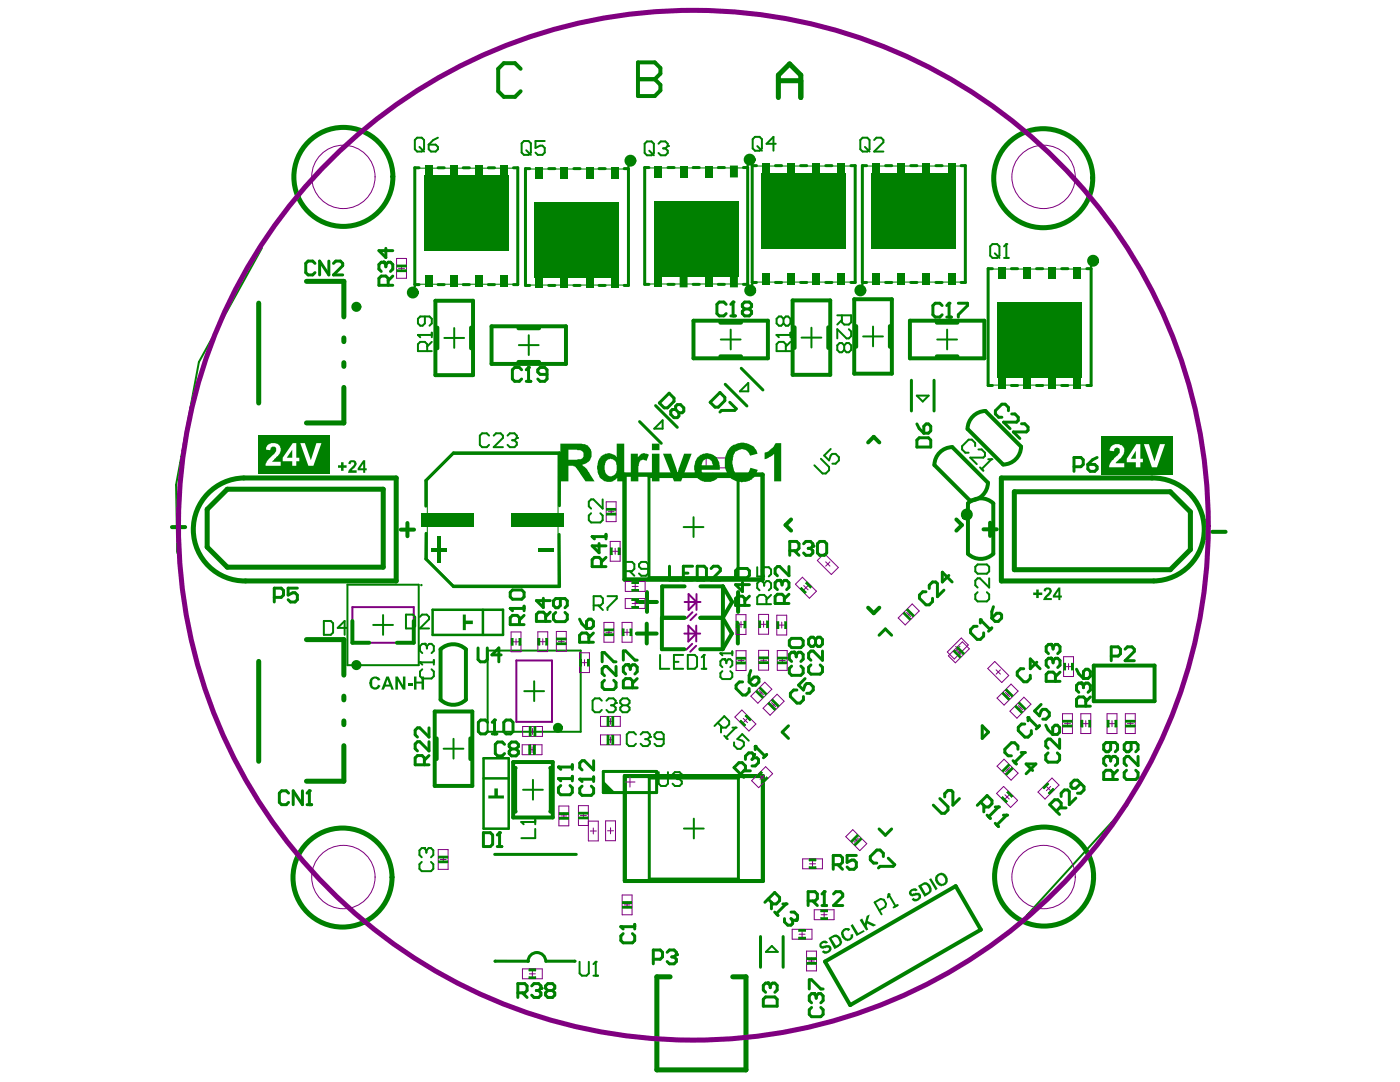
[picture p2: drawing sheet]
<svg xmlns="http://www.w3.org/2000/svg" width="279mm" height="216mm" viewBox="0 0 279 216" stroke-linecap="round" stroke-linejoin="round" font-family="sans-serif">
<g fill="#008000">
<path d="M174.1 32.5h1.5v2.3h-1.5z"/>
<path d="M179.1 32.5h1.6v2.3h-1.6z"/>
<path d="M184.1 32.5h1.6v2.3h-1.6z"/>
<path d="M189.1 32.5h1.6v2.3h-1.6z"/>
<path d="M189.1 54.4h1.6v2.4h-1.6z"/>
<path d="M184.1 54.4h1.6v2.4h-1.6z"/>
<path d="M179.1 54.4h1.6v2.4h-1.6z"/>
<path d="M174.1 54.4h1.5v2.4h-1.5z"/>
<path d="M174 34.5h16.8v15.1h-16.8z"/>
<path d="M199.1 60.3h16.8v15.1h-16.8z"/>
<path d="M214.2 53.2h1.6v2.4h-1.6z"/>
<path d="M209.2 53.2h1.6v2.4h-1.6z"/>
<path d="M204.2 53.2h1.6v2.4h-1.6z"/>
<path d="M199.2 53.2h1.5v2.4h-1.5z"/>
<path d="M199.2 75.1h1.5v2.4h-1.5z"/>
<path d="M204.2 75.1h1.6v2.4h-1.6z"/>
<path d="M209.2 75.1h1.6v2.4h-1.6z"/>
<path d="M214.2 75.1h1.6v2.4h-1.6z"/>
<path d="M84.1 102.3h10.5v2.8h-10.5z"/>
<path d="M102.1 102.3h10.5v2.8h-10.5z"/>
<path d="M84.7 32.9h1.6v2.4h-1.6z"/>
<path d="M89.8 32.9h1.5v2.4h-1.5z"/>
<path d="M94.8 32.9h1.6v2.4h-1.6z"/>
<path d="M99.8 32.9h1.6v2.4h-1.6z"/>
<path d="M99.8 54.8h1.6v2.4h-1.6z"/>
<path d="M94.8 54.8h1.6v2.4h-1.6z"/>
<path d="M89.8 54.8h1.5v2.4h-1.5z"/>
<path d="M84.7 54.8h1.6v2.4h-1.6z"/>
<path d="M84.7 35h16.8v15.1h-16.8z"/>
<path d="M106.7 40.4h16.8v15.1h-16.8z"/>
<path d="M121.9 33.2h1.6v2.4h-1.6z"/>
<path d="M116.9 33.2h1.5v2.4h-1.5z"/>
<path d="M111.8 33.2h1.6v2.4h-1.6z"/>
<path d="M106.8 33.2h1.6v2.4h-1.6z"/>
<path d="M106.8 55.2h1.6v2.4h-1.6z"/>
<path d="M111.8 55.2h1.6v2.4h-1.6z"/>
<path d="M116.9 55.2h1.5v2.4h-1.5z"/>
<path d="M121.9 55.2h1.6v2.4h-1.6z"/>
<path d="M152 34.5h16.8v15.1h-16.8z"/>
<path d="M152.1 54.4h1.6v2.4h-1.6z"/>
<path d="M157.1 54.4h1.6v2.4h-1.6z"/>
<path d="M162.1 54.4h1.6v2.4h-1.6z"/>
<path d="M167.1 54.4h1.6v2.4h-1.6z"/>
<path d="M167.1 32.5h1.6v2.3h-1.6z"/>
<path d="M162.1 32.5h1.6v2.3h-1.6z"/>
<path d="M157.1 32.5h1.6v2.3h-1.6z"/>
<path d="M152.1 32.5h1.6v2.3h-1.6z"/>
<path d="M130.5 40.2h16.8v15.1h-16.8z"/>
<path d="M145.7 33h1.6v2.4h-1.6z"/>
<path d="M140.7 33h1.5v2.4h-1.5z"/>
<path d="M135.6 33h1.6v2.4h-1.6z"/>
<path d="M130.6 33h1.6v2.4h-1.6z"/>
<path d="M130.6 55h1.6v2.3h-1.6z"/>
<path d="M135.6 55h1.6v2.3h-1.6z"/>
<path d="M140.7 55h1.5v2.3h-1.5z"/>
<path d="M145.7 55h1.6v2.3h-1.6z"/>
<circle cx="172.1" cy="56.8" r=".25"/>
<circle cx="217.8" cy="53.2" r=".25"/>
<circle cx="84.1" cy="116.7" r=".24"/>
<circle cx="82.8" cy="57.2" r=".25"/>
<circle cx="125.4" cy="33.3" r=".25"/>
<circle cx="150.1" cy="56.8" r=".25"/>
<circle cx="149.2" cy="33" r=".25"/>
</g>
<g fill="none" stroke="#008000" stroke-width=".4">
<path d="M88.7 67.4h3.9M90.6 65.5v3.9M103.5 68.9h4M105.5 66.9v3.9M143.9 67.7h3.9M145.8 65.8v3.9M160 67.4h3.9M161.9 65.4v3.9M172.3 67.1h3.9M174.2 65.2v3.9M187 67.7h4M189 65.8v3.9"/>
<path d="M69.3 116.7h14.3v16h-14.3zM136.4 105.2h4M138.4 103.2v3.9M74.5 124.7h3.9M76.5 122.7v4M97.3 129.8h18.6v16.2h-18.6zM104.6 137.9h4M106.6 135.9v4M88.5 149.4h4M90.5 147.4v4M104.4 157.6h3.9M106.4 155.6v4"/>
<path d="M136.5 165.3h3.9M138.5 163.4v3.9"/>
</g>
<path d="M129.5 95.1h17.8v20.1h-17.8zM129.6 155.3h17.8v20.1h-17.8z" fill="none" stroke="#008000" stroke-width=".59"/>
<path d="M158.2 59.9h7.5v14.9h-7.5zM170.5 59.7h7.5v14.9h-7.5zM86.9 60h7.5v14.9h-7.5zM98.1 65.1h14.9v7.5h-14.9zM138.4 64h14.9v7.5h-14.9zM181.6 64h14.8v7.5h-14.8zM124.6 94.7h27.6v20.9h-27.6zM86.8 142h7.5v14.8h-7.5zM102.4 152.1h7.9v11h-7.9zM124.7 154.9h27.5v20.9h-27.5z" fill="none" stroke="#008000" stroke-width=".79"/>
<path d="M82.8 33.6h20.5v23.1h-20.5zM104.9 33.7h20.5v23.2h-20.5zM128.7 33.5h20.5v23.2h-20.5zM150.1 33.1h20.6v23.2h-20.6zM172.1 33.1h20.6v23.2h-20.6zM197.2 53.7h20.6v23.1h-20.6zM85.3 95.9l5.2-5.2h20.9v26h-20.9l-5.2-5.2z" fill="none" stroke="#008000" stroke-width=".2"/>
<path d="M129.1 118.1v4M147.3 118.1v4M127.1 126.4h3.9M127.1 120.1h4M129.1 124.4v4M147.3 124.4v4" fill="none" stroke="#008000" stroke-width=".8"/>
<path d="M137.4 118.5l1.6 1.6-1.6 1.6zM139 118.5v3.2M70.3 121.1h12.3v7.2h-12.3zM103 131.8h7.2v12.2h-7.2zM136.6 126.4h3.1M136.6 120.1h3.2M137.4 124.8l1.6 1.6-1.6 1.6zM138.1 128.5l-1.1 1.2M138.2 122.2l-1.2 1.2M138.9 128.9l-1.2 1.1M139 124.8v3.2M139 122.6l-1.2 1.1" fill="none" stroke="#800080" stroke-width=".4"/>
<g fill="none" stroke="#800080" stroke-width=".2">
<path d="M79.1 51.6h2v3.9h-2zM79.5 53.5h1.2M80.1 52.9v1.3M140.9 91.4h4v2h-4zM142.3 92.4h1.2M142.9 91.8v1.2M121 100.1h2v4h-2zM121.4 102.1h1.2M121.8 108h2v4h-2zM122 101.5v1.2M122.2 110h1.2M122.8 109.4v1.2"/>
<path d="M124.8 119.4h3.9v2h-3.9zM124.8 116h3.9v2h-3.9zM126.2 117h1.2M126.8 119.8v1.2M126.8 116.4v1.2M158.7 116.6l1.4-1.4 2.8 2.8-1.4 1.4zM160.4 116.8l.9 .9M161.3 116.8l-.9 .9M163.1 111.8l1.4-1.4 2.8 2.8-1.4 1.4zM164.8 112.1l.8 .9M165.6 112.1l-.8 .9M102 126.1h2v3.9h-2z"/>
<path d="M102.4 128.1h1.2M103 127.5v1.2M107.3 126.1h2v3.9h-2zM107.7 128h1.2M108.3 127.4v1.2M111 126h2v4h-2zM111.4 128h1.2M112 127.4v1.2M115.7 130.3h1.9v3.9h-1.9zM116 132.2h1.2M116.6 131.6v1.2M120.5 124.2h2v3.9h-2z"/>
<path d="M120.9 126.2h1.2M121.5 125.6v1.2M124.1 124.2h2v3.9h-2zM124.5 126.2h1.2M125.1 125.6v1.2M126.2 120.4h1.2M146.9 122.6h2v4h-2zM146.9 129.8h2v4h-2zM147.3 124.6h1.2M147.3 131.8h1.2M147.9 124v1.2M147.9 131.2v1.2"/>
<path d="M149.8 138.9l2.8-2.8 1.4 1.4-2.8 2.8zM151.4 129.8h2v3.9h-2zM151.4 122.6h2v4h-2zM151.5 137.8l.9 .8M151.8 131.7h1.2M151.8 124.6h1.2M152.4 137.8l-.9 .8M152.4 124v1.2M152.4 131.1v1.2M155 122.8h2v3.9h-2zM155.1 129.8h2v4h-2zM155.4 124.7h1.2"/>
<path d="M155.5 131.8h1.2M156 124.1v1.2M156.1 131.2v1.2M179.3 123.3l2.8-2.8 1.4 1.4-2.8 2.8zM180.9 122.2l.9 .8M181.8 122.2l-.9 .8M189.3 130.9l2.8-2.8 1.4 1.4-2.8 2.8zM190.7 129l.9 .8M190.9 129.7l.9 .9M191.6 129l-.9 .8M191.8 129.7l-.9 .9M191.8 127.3l1.4 1.4-2.7 2.8-1.4-1.4z"/>
<path d="M197.1 133.4l1.4-1.4 2.8 2.8-1.4 1.4zM198.8 133.7l.9 .8M199 139.3l2.8-2.8 1.4 1.4-2.8 2.8zM199.7 133.7l-.9 .8M200.7 138.2l.8 .8M201.5 138.2l-.8 .8M204.3 139.1l1.4 1.4-2.7 2.8-1.4-1.4zM212.3 131h1.9v4h-1.9zM212.7 133h1.2M213.3 132.4v1.2M104.2 148.6h4v2h-4zM104.3 145h4v1.9h-4z"/>
<path d="M105.6 149.6h1.2M105.7 146h1.2M106.2 149v1.2M106.3 145.4v1.2M119.8 146.6h4v2h-4zM119.8 143h4v1.9h-4zM121.2 147.6h1.2M121.2 143.9h1.2M121.8 143.3v1.2M121.8 147v1.2M124.7 156h2M125.7 155v2"/>
<path d="M146.7 143.1l1.4-1.4 2.8 2.8-1.4 1.4zM148.3 143.3l.9 .9M149.2 143.3l-.9 .9M150 155.8l2.8-2.8 1.4 1.4-2.8 2.8zM151.7 154.7l.8 .8M152.3 141.3l2.8-2.8 1.4 1.4-2.8 2.8zM152.5 154.7l-.8 .8M154 140.2l.8 .8M154.8 140.2l-.8 .8M198.9 158.3l1.4-1.4 2.8 2.8-1.4 1.4zM199 152.9l1.4-1.4 2.8 2.8-1.4 1.4zM200.6 158.6l.8 .8"/>
<path d="M200.7 153.2l.8 .8M201.4 158.6l-.8 .8M201.5 153.2l-.8 .8M203.2 140.8l.9 .8M204.1 140.8l-.9 .8M207.2 158l2.8-2.7 1.3 1.4-2.7 2.7zM208.8 156.9l.9 .9M209.7 156.9l-.9 .9M212 142.4h2v4h-2zM212.4 144.4h1.2M213 143.8v1.2M215.7 142.4h2v4h-2z"/>
<path d="M216.1 144.4h1.2M216.7 143.8v1.2M220.9 142.4h2v4h-2zM221.3 144.4h1.2M221.9 143.8v1.2M224.6 142.4h2v4h-2zM225 144.4h1.2M225.6 143.8v1.2M87.5 169.5h1.9v4h-1.9zM87.8 171.5h1.2M88.4 170.9v1.2M111.5 160.8h2v4h-2z"/>
<path d="M111.9 162.8h1.2M112.5 162.2v1.2M115.8 162.7h1.2M116.4 162.1v1.2M117.4 163.8h2v4h-2v-7h-2v3.9h2M117.8 165.8h1.2M118.4 165.2v1.2M120.9 163.8h1.9v4h-1.9zM121.2 165.8h1.2M121.8 165.2v1.2M124.2 178.6h1.9v3.9h-1.9zM125.2 180v1.2"/>
<path d="M160.2 171.4h3.9v2h-3.9zM161.6 172.4h1.2M162.2 171.8v1.2M168.8 166.9l1.4-1.4 2.8 2.8-1.4 1.4zM170.5 167.2l.8 .9M171.3 167.2l-.8 .9M104.3 193.3h3.9v2h-3.9zM105.6 194.3h1.2M106.2 193.7v1.2M124.6 180.6h1.2M158.1 185.4h3.9v2h-3.9zM159.5 186.4h1.2"/>
<path d="M160.1 185.8v1.2M161 189.8h1.9v3.9h-1.9zM161.4 191.8h1.2M162 191.2v1.2M162.5 181.5h4v2h-4zM163.9 182.5h1.2M164.5 181.9v1.2"/>
</g>
<g fill="#008000">
<path d="M163.8 183.1h1.3v.4h-1.3z"/>
<path d="M163.8 181.6h1.3v.3h-1.3z"/>
<path d="M161 191.1h1.9v.4h-1.9z"/>
<path d="M161 192.1h1.9v.3h-1.9z"/>
<path d="M159.4 187h1.3v.4h-1.3z"/>
<path d="M159.4 185.5h1.3v.3h-1.3z"/>
<path d="M161.5 173h1.3v.3h-1.3z"/>
<path d="M161.5 171.4h1.3v.4h-1.3z"/>
<path d="M180.5 122.2l1.3 1.3-.3 .2-1.2-1.3z"/>
<path d="M181.2 121.5l1.3 1.3-.3 .2-1.3-1.2z"/>
<path d="M115.7 131.6h.3v1.3h-.3z"/>
<path d="M117.2 131.6h.4v1.3h-.4z"/>
<path d="M124.2 180.9h1.9v.3h-1.9z"/>
<path d="M124.2 179.9h1.9v.4h-1.9z"/>
<path d="M105.6 193.4h1.3v.3h-1.3z"/>
<path d="M105.6 194.9h1.3v.4h-1.3z"/>
<path d="M111.6 162.2h1.8v.3h-1.8z"/>
<path d="M111.6 163.1h1.8v.4h-1.8z"/>
<path d="M115.5 162.1h1.8v.3h-1.8z"/>
<path d="M115.5 163h1.8v.4h-1.8z"/>
<path d="M106.6 145h.3v1.9h-.3z"/>
<path d="M105.6 145h.4v1.9h-.4z"/>
<path d="M106.5 148.7h.3v1.8h-.3z"/>
<path d="M105.5 148.7h.4v1.8h-.4z"/>
<path d="M98.7 157.3h.7v1.4h1.2v.6h-3.1v-.6h1.2z"/>
<path d="M103.6 127.4h.3v1.3h-.3z"/>
<path d="M102 127.4h.4v1.3h-.4z"/>
<path d="M107.4 127.4h.3v1.3h-.3z"/>
<path d="M108.9 127.4h.4v1.3h-.4z"/>
<path d="M111.1 128.3h1.8v.3h-1.8z"/>
<path d="M111.1 127.3h1.8v.4h-1.8z"/>
<path d="M121.8 109.4h.4v1.3h-.4z"/>
<path d="M123.4 109.4h.3v1.3h-.3z"/>
<path d="M126.1 116.1h1.3v.3h-1.3z"/>
<path d="M126.1 117.6h1.3v.4h-1.3z"/>
<path d="M125.7 125.5h.4v1.3h-.4z"/>
<path d="M124.2 125.5h.3v1.3h-.3z"/>
<path d="M120.6 125.5h1.8v.4h-1.8z"/>
<path d="M120.6 126.5h1.8v.3h-1.8z"/>
<path d="M147 132.1h1.8v.4h-1.8z"/>
<path d="M147 131.2h1.8v.3h-1.8z"/>
<path d="M151.5 137.4l.3-.3 1.2 1.3-.2 .2z"/>
<path d="M150.8 138l.3-.2 1.3 1.3-.3 .2z"/>
<path d="M151.5 132h1.8v.4h-1.8z"/>
<path d="M151.5 131.1h1.8v.3h-1.8z"/>
<path d="M155.2 132.1h1.8v.3h-1.8z"/>
<path d="M155.2 131.1h1.8v.4h-1.8z"/>
<path d="M156.6 124.1h.4v1.3h-.4z"/>
<path d="M155.1 124.1h.3v1.3h-.3z"/>
<path d="M148.5 124h.3v1.3h-.3z"/>
<path d="M146.9 124h.4v1.3h-.4z"/>
<path d="M154 139.8l.2-.3 1.3 1.3-.3 .2z"/>
<path d="M153.3 140.4l.2-.2 1.3 1.3-.2 .2z"/>
<path d="M152.1 156l.9-1 .2 .3-.9 .9z"/>
<path d="M151 154.9l.9-1 .2 .3-.9 .9z"/>
<path d="M170.5 168.5l1.2-1.3 .3 .3-1.3 1.2z"/>
<path d="M169.8 167.8l1.3-1.3 .2 .3-1.3 1.3z"/>
<path d="M212.3 132.4h.4v1.3h-.4z"/>
<path d="M213.9 132.4h.3v1.3h-.3z"/>
<path d="M222.5 143.7h.4v1.3h-.4z"/>
<path d="M221 143.7h.3v1.3h-.3z"/>
<path d="M224.7 143.7h1.8v.4h-1.8z"/>
<path d="M224.7 144.7h1.8v.3h-1.8z"/>
<path d="M215.7 143.7h.4v1.3h-.4z"/>
<path d="M217.3 143.7h.4v1.3h-.4z"/>
<path d="M212.1 143.7h1.8v.4h-1.8z"/>
<path d="M212.1 144.7h1.8v.3h-1.8z"/>
<path d="M209.2 158.2l.9-.9 .3 .3-.9 .9z"/>
<path d="M208.1 157.1l.9-.9 .3 .3-.9 .9z"/>
<path d="M201 158.1l.2-.2 .9 .9-.2 .3z"/>
<path d="M199.9 159.2l.2-.2 .9 .9-.2 .3z"/>
<path d="M200 153.8l1.3-1.3 .2 .2-1.3 1.3z"/>
<path d="M200.7 154.4l1.2-1.2 .3 .2-1.3 1.3z"/>
<path d="M202.5 141l.3-.2 1.3 1.3-.3 .2z"/>
<path d="M203.2 140.4l.3-.3 1.3 1.3-.3 .2z"/>
<path d="M200.7 137.7l.2-.2 1.3 1.3-.3 .2z"/>
<path d="M200.2 138.2l1.3 1.2-.2 .3-1.3-1.3z"/>
<path d="M191.2 129.1l1.3 1.2-.3 .3-1.3-1.3z"/>
<path d="M190.5 129.7l1.3 1.3-.3 .3-1.2-1.3z"/>
<path d="M79.2 52.9h1.8v.3h-1.8z"/>
<path d="M79.2 53.8h1.8v.4h-1.8z"/>
<path d="M160.8 116.4l.3-.3 .9 1-.3 .2z"/>
<path d="M159.7 117.5l.3-.3 .9 1-.3 .2z"/>
<path d="M87.5 171.8h1.8v.3h-1.8z"/>
<path d="M87.5 170.8h1.8v.4h-1.8z"/>
<path d="M92.4 122.6h.6v1.2h1.4v.7h-1.4v1.2h-.6z"/>
<path d="M153 123.9h.3v1.3h-.3z"/>
<path d="M151.4 123.9h.4v1.3h-.4z"/>
<path d="M107.5 109.3h3.1v.8h-3.1z"/>
<path d="M86.1 109.3h3.1v.8h-3.1z"/>
<path d="M87.2 107.1h.8v5.2h-.8z"/>
<path d="M148.7 142.9l.3-.3 .9 1-.3 .2z"/>
<path d="M147.6 144l.3-.3 .9 1-.3 .2z"/>
<path d="M126.1 121h1.3v.4h-1.3z"/>
<path d="M126.1 119.5h1.3v.3h-1.3z"/>
<path d="M121.2 146.7h.3v1.8h-.3z"/>
<path d="M122.1 146.7h.4v1.8h-.4z"/>
<path d="M121.2 143h.3v1.8h-.3z"/>
<path d="M122.1 143h.4v1.8h-.4z"/>
<path d="M120.4 155.7l2.4 2.4h-2.4z"/>
<path d="M121.1 102.4h1.8v.4h-1.8z"/>
<path d="M121.1 101.5h1.8v.3h-1.8z"/>
</g>
<g fill="none" stroke="#008000" stroke-width="1">
<path d="M61.2 56.1h7.4v7.1M51.6 60.5v19.9M68.6 67.4v.8M68.6 72.4v.7M68.6 77.3v7.1h-7.4M48.7 95.4h30.4v20.5h-30.1M202.4 98.1h31.2l4 4v7.6l-4 4h-31.2zM229.9 95.4h-30.1v20.5h30.5M41.3 101.6l4.1-4h31.1v15.6h-31.1l-4.1-4zM51.6 132v19.9M61.2 127.6h7.4v7.1M68.6 138.9v.8"/>
<path d="M68.6 143.9v.7M68.6 148.8v7.1h-7.4M133.7 194.9h-2.6v18.6h17.8v-18.6h-2.7"/>
</g>
<g fill="none" stroke="#008000" stroke-width=".79">
<path d="M87.3 65.4v4.1M94 65.4v4.1M103.5 72.2h4.1M103.5 65.5h4.1M143.8 64.4h4.1M143.8 71.1h4.1M158.6 65.3v4.1M165.3 65.3v4.1M170.9 65.1v4.1M177.6 65.1v4.1M187 64.4h4.1M187 71.1h4.1"/>
<path d="M173.3 88.3l1.1-1.1 1.1 1.1M186.5 92.8l7.1 7.1M190.1 89.2l7.1 7.1M193.1 85.6l7.1 7.1M196.7 82l7.1 7.1M136.6 117h-4.5v6.2h4.5M139.8 117h4.5M144.3 117v6.2M144.3 117l1.8 3.1-1.8 3.1M157.9 103.6l-1.1 1.2 1.1 1.1M190.9 103.6l1.1 1.2-1.1 1.1M193.2 100.5v10"/>
<path d="M198.2 100.5v10M70.3 123.9v4.4h3.4M82.6 123.9v4.4h-3.4M87.9 129.6v10M93 129.6v10M136.6 123.3h-4.5v6.2h4.5M139.7 123.3h4.5M139.7 129.5h4.5M139.8 123.2h4.5M144.2 123.3l1.9 3.1-1.9 3.1M144.2 123.3v6.2M173.3 121.3l1.1 1.1 1.1-1.1"/>
<path d="M218.3 132.8h12.1v7.1h-12.1zM87.1 147.3v4.2M93.9 147.3v4.2M102.9 153.2v8.7M109.8 153.2v8.7M164.6 191.9l26.1-15.1 5.1 8.7-26.1 15.1z"/>
</g>
<g fill="none" stroke="#008000" stroke-width=".2">
<path d="M79.2 52.9h1.8v.3h-1.8zM79.2 53.8h1.8v.4h-1.8zM121.1 101.5h1.8v.3h-1.8zM121.1 102.4h1.8v.4h-1.8zM121.8 109.4h.4v1.3h-.4zM123.4 109.4h.3v1.3h-.3zM126.1 119.5h1.3v.3h-1.3zM126.1 116.1h1.3v.3h-1.3zM126.1 117.6h1.3v.4h-1.3zM159.7 117.5l.3-.3 .9 1-.3 .2zM160.8 116.4l.3-.3 .9 1-.3 .2zM102 127.4h.4v1.3h-.4z"/>
<path d="M103.6 127.4h.3v1.3h-.3zM107.4 127.4h.3v1.3h-.3zM108.9 127.4h.4v1.3h-.4zM111.1 127.3h1.8v.4h-1.8zM111.1 128.3h1.8v.3h-1.8zM115.7 131.6h.3v1.3h-.3zM117.2 131.6h.4v1.3h-.4zM120.6 126.5h1.8v.3h-1.8zM120.6 125.5h1.8v.4h-1.8zM124.2 125.5h.3v1.3h-.3zM125.7 125.5h.4v1.3h-.4zM126.1 121h1.3v.4h-1.3z"/>
<path d="M146.9 124h.4v1.3h-.4zM147 131.2h1.8v.3h-1.8zM147 132.1h1.8v.4h-1.8zM148.5 124h.3v1.3h-.3zM150.8 138l.3-.2 1.3 1.3-.3 .2zM151.4 123.9h.4v1.3h-.4zM151.5 131.1h1.8v.3h-1.8zM151.5 132h1.8v.4h-1.8zM151.5 137.4l.3-.3 1.2 1.3-.2 .2zM153 123.9h.3v1.3h-.3zM154 139.8l.2-.3 1.3 1.3-.3 .2zM155.1 124.1h.3v1.3h-.3z"/>
<path d="M155.2 132.1h1.8v.3h-1.8zM155.2 131.1h1.8v.4h-1.8zM156.6 124.1h.4v1.3h-.4zM180.5 122.2l1.3 1.3-.3 .2-1.2-1.3zM181.2 121.5l1.3 1.3-.3 .2-1.3-1.2zM190.5 129.7l1.3 1.3-.3 .3-1.2-1.3zM191.2 129.1l1.3 1.2-.3 .3-1.3-1.3zM200.2 138.2l1.3 1.2-.2 .3-1.3-1.3zM200.7 137.7l.2-.2 1.3 1.3-.3 .2zM212.3 132.4h.4v1.3h-.4zM213.9 132.4h.3v1.3h-.3zM105.5 148.7h.4v1.8h-.4z"/>
<path d="M105.6 145h.4v1.9h-.4zM106.5 148.7h.3v1.8h-.3zM106.6 145h.3v1.9h-.3zM121.2 146.7h.3v1.8h-.3zM121.2 143h.3v1.8h-.3zM122.1 146.7h.4v1.8h-.4zM122.1 143h.4v1.8h-.4zM147.6 144l.3-.3 .9 1-.3 .2zM148.7 142.9l.3-.3 .9 1-.3 .2zM151 154.9l.9-1 .2 .3-.9 .9zM152.1 156l.9-1 .2 .3-.9 .9zM153.3 140.4l.2-.2 1.3 1.3-.2 .2z"/>
<path d="M199.9 159.2l.2-.2 .9 .9-.2 .3zM200 153.8l1.3-1.3 .2 .2-1.3 1.3zM200.7 154.4l1.2-1.2 .3 .2-1.3 1.3zM201 158.1l.2-.2 .9 .9-.2 .3zM202.5 141l.3-.2 1.3 1.3-.3 .2zM203.2 140.4l.3-.3 1.3 1.3-.3 .2zM208.1 157.1l.9-.9 .3 .3-.9 .9zM209.2 158.2l.9-.9 .3 .3-.9 .9zM212.1 144.7h1.8v.3h-1.8zM212.1 143.7h1.8v.4h-1.8zM215.7 143.7h.4v1.3h-.4zM217.3 143.7h.4v1.3h-.4z"/>
<path d="M221 143.7h.3v1.3h-.3zM222.5 143.7h.4v1.3h-.4zM224.7 144.7h1.8v.3h-1.8zM224.7 143.7h1.8v.4h-1.8zM87.5 171.8h1.8v.3h-1.8zM87.5 170.8h1.8v.4h-1.8zM111.6 162.2h1.8v.3h-1.8zM111.6 163.1h1.8v.4h-1.8zM115.5 162.1h1.8v.3h-1.8zM115.5 163h1.8v.4h-1.8zM124.2 179.9h1.9v.4h-1.9zM161.5 173h1.3v.3h-1.3z"/>
<path d="M161.5 171.4h1.3v.4h-1.3zM169.8 167.8l1.3-1.3 .2 .3-1.3 1.3zM170.5 168.5l1.2-1.3 .3 .3-1.3 1.2zM105.6 193.4h1.3v.3h-1.3zM105.6 194.9h1.3v.4h-1.3zM124.2 180.9h1.9v.3h-1.9zM159.4 187h1.3v.4h-1.3zM159.4 185.5h1.3v.3h-1.3zM161 191.1h1.9v.4h-1.9zM161 192.1h1.9v.3h-1.9zM163.8 183.1h1.3v.4h-1.3zM163.8 181.6h1.3v.3h-1.3z"/>
</g>
<g fill="none" stroke="#008000" stroke-width=".6">
<path d="M83.6 33.5h-.8v23.3h.8M87.4 33.5h1.2M92.4 33.5h1.3M97.5 33.5h1.2M102.5 33.5h.8v23.3h-.8M105.7 33.6h-.8v23.4h.8M109.5 33.6h1.2M114.5 33.6h1.3M119.6 33.6h1.2M124.6 33.6h.8v23.4h-.8M129.5 33.4h-.8v23.3h.8M133.3 33.4h1.2"/>
<path d="M138.3 33.4h1.3M143.3 33.4h1.3M148.4 33.4h.8v23.3h-.8M151 33.1h-.9v23.3h.9M154.8 33.1h1.2M159.8 33.1h1.2M164.8 33.1h1.2M169.8 33.1h.9v23.3h-.9M173 33.1h-.9v23.3h.9M176.7 33.1h1.3M181.8 33.1h1.2M186.8 33.1h1.2"/>
<path d="M191.8 33.1h.9v23.3h-.9M87.4 56.8h1.2M92.4 56.8h1.3M97.5 56.8h1.2M109.5 57h1.2M114.5 57h1.3M119.6 57h1.2M133.3 56.7h1.2M138.3 56.7h1.3M143.3 56.7h1.3M154.8 56.4h1.2M159.8 56.4h1.2"/>
<path d="M164.8 56.4h1.2M176.7 56.4h1.3M181.8 56.4h1.2M186.8 56.4h1.2M198.1 53.6h-.9v23.3h.9M201.8 53.6h1.3M206.9 53.6h1.2M211.9 53.6h1.2M216.9 53.6h.9v23.3h-.9M144.7 76.7l4.4 4.3M147.9 73.5l4.4 4.3M181.9 75.9v6.1"/>
<path d="M186.4 75.9v6.1M201.8 76.9h1.3M206.9 76.9h1.2M211.9 76.9h1.2M127.6 84.1l4.4 4.4M130.8 80.9l4.4 4.4M85 106.4v5.1l5.5 5.5h21.2l-.1-10.4M111.6 100.9l.1-10.5h-21.2l-5.5 5.5v5.1M175.4 126.8l1.3-1.3 1.2 1.3M120.4 153.9h10.6v4.2h-10.6zM157.4 144.8l-1.3 1.3 1.3 1.2M196 144.8l1.3 1.3-1.3 1.2z"/>
<path d="M98.7 170.5h16.3M175.4 165.4l1.3 1.3 1.2-1.3M98.9 191.8h6.6M114.8 191.8h-5.8M151.8 186.9v6.1M156.3 186.9v6.1"/>
</g>
<path d="M52.3 49.5l-12.6 22.7-4.6 24.6 .3 13.5M147.7 78.1l1.6-1.7v1.7zM183 78.9h2.3l-1.1 1.2zM130.6 85.5l1.6-1.6v1.6zM225 160.6l-20.2 22.2M152.8 189.9l1.2-1.1 1.2 1.1z" fill="none" stroke="#008000" stroke-width=".4"/>
<path d="M86.3 121.7h14.1v5h-14.1zM96.4 121.7v5M96.5 151.3h5v14.1h-5zM96.5 155.3h5" fill="none" stroke="#008000" stroke-width=".5"/>
<path d="M34.3 105.2h2.7M80 105.7h2.6M81.3 104.4v2.6M196.3 105.6h2.6M197.6 104.3v2.6M242 106.1h2.6" fill="none" stroke="#008000" stroke-width=".8"/>
<g fill="#008000">
<path d="M206.2 118.2h.6v-.6h.5v.6h.7v.5h-.7v.6h-.5v-.6h-.6z"/>
<path d="M208.4 117.4a.89 .89 0 0 1 1-.2 .89 .89 0 0 1 .5 .8l-.2 .5-.8 .7v.1h1v.4h-1.7a3.2 3.2 0 0 1 1.2-1.6 .37 .37 0 0 0-.3-.5 .37 .37 0 0 0-.4 .4l-.5-.1z"/>
<path d="M67.5 92.8h.6v-.6h.5v.6h.6v.5h-.6v.6h-.5v-.6h-.6z"/>
<path d="M69.7 92h.1a.78 .78 0 0 1 1.1 0 .78 .78 0 0 1 0 1.1l-.7 .7h1v.5h-1.7a3.1 3.1 0 0 1 1.1-1.6 .34 .34 0 0 0-.2-.5 .34 .34 0 0 0-.4 .4l-.5-.1z"/>
<path d="M74 135.4a1.12 1.12 0 0 1 1.9 .3l-.5 .1a.63 .63 0 0 0-.9-.3 .63 .63 0 0 0-.2 .9 .58 .58 0 0 0 .4 .8 .58 .58 0 0 0 .7-.6l.5 .2a1.07 1.07 0 0 1-1.1 .8 1.07 1.07 0 0 1-1-1l-.1-.5z"/>
<path d="M78.9 135h.5l1 1.7v-1.7h.5v2.6h-.5l-1-1.7v1.7h-.5z"/>
<path d="M81.4 136.4h.9v.5h-.9z"/>
<path d="M82.6 135h.5v1h1v-1h.5v2.6h-.5v-1.2h-1v1.2h-.5z"/>
<path d="M163.5 188.3a1.07 1.07 0 0 1 1.7-.3l-.4 .3-.2-.1a.68 .68 0 0 0-.7 .5l.3 .1a1.51 1.51 0 0 1 1.5 0 .99 .99 0 0 1-.8 1.5h-.5l-.4-.3 .4-.4a.49 .49 0 0 0 .7 .2 .49 .49 0 0 0 .2-.6l-.3-.1a1.46 1.46 0 0 1-1.3 .1l-.3-.6z"/>
<path d="M168.3 185.4l.7-.2a.54 .54 0 0 1 .7 .3l-.3 .3a.61 .61 0 0 0-.9 0 .61 .61 0 0 0 0 .8 .76 .76 0 0 0 .5 .6 .76 .76 0 0 0 .8-.2v-.5l.5-.1a1.14 1.14 0 0 1-.7 1.3 1.14 1.14 0 0 1-1.4-.5 1.34 1.34 0 0 1 .1-1.8z"/>
<path d="M169.8 184.7l.4-.3 1.1 1.8 1.1-.6 .2 .3-1.6 .9z"/>
<path d="M171.6 183.6l.5-.3 .5 1 .4-1.5 .6-.3-.4 1.3 1.7 .8-.6 .3-1.2-.6-.1 .5 .3 .7-.4 .2z"/>
<path d="M181.6 177.7a.98 .98 0 0 1 1.5-.1l-.4 .3-.3-.2-.1 .1a.31 .31 0 0 0-.4 .2 .31 .31 0 0 0 .3 .4 1.46 1.46 0 0 1 1.3-.1 .87 .87 0 0 1 .2 .9 .87 .87 0 0 1-.7 .6l-.1 .1-.7-.1-.3-.3 .4-.3a.52 .52 0 0 0 .7 .2 .52 .52 0 0 0 .2-.7h-.5a.77 .77 0 0 1-1 0 .77 .77 0 0 1-.2-.9z"/>
<path d="M185.4 175.4l.4-.2 1.3 2.1-.4 .4z"/>
<path d="M125.9 90.5h1.4v.8a1.49 1.49 0 0 1 2.2-.6l-.5 1.3a.88 .88 0 0 0-1.1-.1 .88 .88 0 0 0-.4 .9l-.1 3.3h-1.5z"/>
<path d="M132.3 90.5h1.6l1.3 3.8 1.3-3.8h1.5l-2.1 5.6h-1.4z"/>
<path d="M145.6 89.4a3.5 3.5 0 0 1 5-.1l.6 1.2-1.5 .4a1.76 1.76 0 0 0-2.1-1.2 1.76 1.76 0 0 0-1.3 2 4.1 4.1 0 0 0 .5 2.7h.2a1.63 1.63 0 0 0 1.4 .4 1.8 1.8 0 0 0 1.4-1.5l1.4 .4a3 3 0 0 1-4 2.4 3.5 3.5 0 0 1-2.5-4.1l.1-1z"/>
<path d="M152.6 90.3l.8-.3 .5-.4 .5-.5 .4-.7h1.1v7.7h-1.4v-5.5l-.7 .5-1.2 .5z"/>
<path d="M211.2 117.9l-.6 .9h.6zM211.2 117.2h.4v1.6h.3v.4h-.3v.5h-.4v-.5h-1.1v-.4z"/>
<path d="M72.5 92.5l-.6 .9h.6zM72.5 91.8h.4v1.6h.3v.4h-.3v.5h-.4v-.5h-1.1v-.4z"/>
<path d="M77.3 135.6l-.3 1h.7zM77.1 135h.5l1 2.6h-.5l-.2-.6h-1l-.3 .6h-.5z"/>
<path d="M165.9 187.3l.9 1.4 .4-.2a.61 .61 0 0 0 .1-1l-.1-.2a.76 .76 0 0 0-1-.2zM165.3 187.2l.8-.5a1.17 1.17 0 0 1 1.3 0 1.17 1.17 0 0 1 .6 1.1l.1 .4-.2 .4-1.4 .8z"/>
<path d="M183.9 176.8l.8 1.5 .4-.2a.78 .78 0 0 0-.1-1.4l-.2-.2h-.5zM183.2 176.7l.9-.5a1.16 1.16 0 0 1 1.7 .9h.1a1.17 1.17 0 0 1-.6 1.4l-.8 .5z"/>
<path d="M187.1 175a1.06 1.06 0 0 0 1.1 1.3 .83 .83 0 0 0 .2-1.3 .73 .73 0 0 0-.6-.4 .73 .73 0 0 0-.7 .4zM186.8 174.6a1.33 1.33 0 0 1 1.6-.3 1.33 1.33 0 0 1 .7 1.4 1.25 1.25 0 0 1-1 1 1.25 1.25 0 0 1-1.3-.6 1.51 1.51 0 0 1 0-1.5z"/>
<path d="M113.4 89.7v2l1.9-.1a.91 .91 0 0 0 1.1-.8 .91 .91 0 0 0-.9-1zM111.8 88.5h3.8a2.12 2.12 0 0 1 2.3 1.2 2.12 2.12 0 0 1-.5 2.5l-.5 .3-.9 .2a4 4 0 0 1 1.8 1.9l.9 1.5h-1.8l-1.3-1.9a2.29 2.29 0 0 0-1.4-1.3h-.8v3.2h-1.6z"/>
<path d="M119.9 91.1l.1-.1a2.42 2.42 0 0 1 2.1-.5l.8 .4 .2 .3v-2.7h1.5v7.6h-1.4v-.9a2.11 2.11 0 0 1-2.2 .9 2.11 2.11 0 0 1-1.6-1.7 4.3 4.3 0 0 1 .5-3.3zM120.9 92.1a2.34 2.34 0 0 0 .4 2.7 1.34 1.34 0 0 0 1.5-.2 1.34 1.34 0 0 0 .3-1.5 1.28 1.28 0 0 0-1-1.5 1.12 1.12 0 0 0-1.2 .5z"/>
<path d="M130.1 88.5h1.5v1.3h-1.5zM130.1 90.5h1.5v5.6h-1.5z"/>
<path d="M140.4 91.8l-.2 .2-.2 .8h2.3a1.14 1.14 0 0 0-1.6-1.2zM139.2 91.2a2.58 2.58 0 0 1 2.9-.5 2.58 2.58 0 0 1 1.6 2.4v.6h-3.7a1.13 1.13 0 0 0 .6 1.2 1.13 1.13 0 0 0 1.3-.2l.3-.4 1.5 .2a2.7 2.7 0 0 1-4.4 1 2.97 2.97 0 0 1-.7-2.9l.1-.6z"/>
</g>
<path d="M51.5 86.8h14.2v7.6h-14.2z" fill-rule="evenodd" fill="#008000"/>
<g fill="#fff">
<path d="M53.5 88.7a1.57 1.57 0 0 1 2.5 .8 2.39 2.39 0 0 1-.9 1.7l-.8 .9h1.7v.8h-3v-.2a3.8 3.8 0 0 1 1.7-2.1l.2-.4a.64 .64 0 0 0 .1-.9 .64 .64 0 0 0-1 0l-.1 .5-.8-.1v-.4z"/>
<path d="M59.9 88.4h.9l1.2 3.4 1.1-3.4h1l-1.6 4.5h-1z"/>
<path d="M58.3 89.7l-1.1 1.6h1.1zM58.4 88.4h.7v2.9h.6v.7h-.6v.9h-.8v-.9h-1.9v-.7z"/>
</g>
<path d="M219.9 87.1h14.2v7.6h-14.2z" fill-rule="evenodd" fill="#008000"/>
<g fill="#fff">
<path d="M221.8 89a1.52 1.52 0 0 1 1.5-.4 1.52 1.52 0 0 1 1.1 1.2v.1a2.82 2.82 0 0 1-1.2 1.9l-.4 .3-.1 .3h1.7v.8h-3a3.3 3.3 0 0 1 1.4-2.1 1.32 1.32 0 0 0 .6-1.6 .67 .67 0 0 0-.7-.1 .67 .67 0 0 0-.4 .6l-.8-.1z"/>
<path d="M228.3 88.6h1l1.1 3.4 1.1-3.4h1l-1.6 4.6h-1z"/>
<path d="M226.7 89.9l-1 1.6h1zM226.8 88.6h.8v2.9h.5v.7h-.5v1h-.9v-1h-1.8v-.7z"/>
</g>
<path d="M64.6 123.9h1.4l.5 .5v1.8l-.5 .5h-1.4zM69.2 125.3h-1.8l1.4-1.4v2.8" fill="none" stroke="#008000" stroke-width=".4"/>
<path d="M62.9 52.6l-.5-.5h-.9l-.5 .5v1.8l.5 .5h.9l.5-.5M65.6 52.1v2.8l-1.8-2.8v2.8M66.6 52.6l.4-.5h.9l.5 .5v.4l-1.8 1.9h1.8M57.6 158.3l-.5-.5h-.9l-.5 .5v1.8l.5 .5h.9l.5-.5M60.4 157.8v2.8l-1.9-2.8v2.8M61.7 157.8v2.8M61.3 160.6h.9" fill="none" stroke="#008000" stroke-width=".59"/>
<circle cx="61.7" cy="157.8" r=".3" fill="#008000"/>
<path d="M61.7 157.8l-.4 .5M153.3 179.4l1 1h.6l.7-.7v-.6l-1-1-1.9 1.9M154 180v1.3M154.6 182l.7 .6M156.9 180.4l-2 1.9" fill="none" stroke="#008000" stroke-width=".59"/>
<circle cx="156.9" cy="180.4" r=".3" fill="#008000"/>
<path d="M156.2 180.4h.7M157.9 182h.6l.7 .6v.7l-.4 .3" fill="none" stroke="#008000" stroke-width=".59"/>
<circle cx="158.8" cy="183.6" r=".3" fill="#008000"/>
<path d="M161.3 179.8h1.4l.4-.5v-.9l-.4-.5h-1.4v2.8M162.2 179.8l.9 .9M164.5 177.9v2.8M156.6 183.3v.7l.6 .6h.7l.3-.3v-.7M157.9 183.3l.3 .3M158.2 183.6h.6M164 180.7h1" fill="none" stroke="#008000" stroke-width=".59"/>
<circle cx="164.5" cy="177.9" r=".3" fill="#008000"/>
<path d="M164.5 177.9l-.5 .5M166.3 178.4l.5-.5h.9l.5 .5v.4l-1.9 1.9h1.9M130.4 191.4h1.4l.4-.5v-.9l-.4-.4h-1.4v2.7M133.1 190l.5-.4h.9l.5 .4v.5" fill="none" stroke="#008000" stroke-width=".59"/>
<circle cx="135" cy="190.5" r=".3" fill="#008000"/>
<path d="M134.1 190.9h.4M134.5 190.9l.5 .5v.5l-.5 .4h-.9l-.5-.4M135 190.5l-.5 .4M152.8 198.9h1.8l.5 .5v1.4h-2.8v-1.4zM153.3 196.2h-.5l-.5 .4v.9l.5 .5" fill="none" stroke="#008000" stroke-width=".59"/>
<circle cx="153.3" cy="196.2" r=".3" fill="#008000"/>
<path d="M153.3 196.2l.4 .4M153.7 196.6v.5M153.7 196.6l.5-.4h.4l.5 .4v.9l-.5 .5M162.4 198.3h-.4l-.5 .4v.9l.5 .5M162 201l-.5 .5v.9l.5 .5h1.8l.5-.5v-.9l-.5-.5" fill="none" stroke="#008000" stroke-width=".59"/>
<circle cx="162.4" cy="198.3" r=".3" fill="#008000"/>
<path d="M95.4 129.3v2.3l.5 .5h.9l.4-.5v-2.3M100 130.7h-1.8l1.4-1.4v2.8M103.3 198.1h1.4l.5-.5v-.9l-.5-.4h-1.4v2.7M104.3 198.1l.9 .9M106.1 196.7l.5-.4h.9l.5 .4v.5M161.5 197.3v-1.8h.5l1.8 1.8h.5M162.4 198.3l.5 .4M162.9 198.7v.5M162.9 198.7l.4-.4h.5l.5 .4v.9l-.5 .5" fill="none" stroke="#008000" stroke-width=".59"/>
<circle cx="108" cy="197.2" r=".3" fill="#008000"/>
<path d="M101.8 121.4h2.8M103.7 124.6v-1.3l-.5-.5h-.9l-.5 .5v1.3h2.8M104.6 122.8l-.9 .9M104.6 120.9v1M107 197.6h.5M107.5 197.6l.5 .5v.5l-.5 .4h-.9l-.5-.4M108 197.2l-.5 .4M109.3 197.6h1M109.3 197.6l-.4 .5v.5l.4 .4h1l.4-.4v-.5l-.4-.5M109.3 197.6l-.4-.4v-.5l.4-.4h1l.4 .4v.5l-.4 .4" fill="none" stroke="#008000" stroke-width=".59"/>
<circle cx="101.8" cy="121.4" r=".3" fill="#008000"/>
<path d="M101.8 118.2l.5-.5h1.8l.5 .5v.9l-.5 .5h-1.8l-.5-.5zM108.4 119.4v1.8l-1.4-1.4h2.8M101.8 121.4l.5 .5M108.9 124v-1.4l-.5-.5h-.9l-.5 .5v1.4h2.8M109.8 122.1l-.9 1M115.7 123.5l.4 1 .9 .9M117 124l.5-.5h.5l.4 .5v.9l-.4 .5h-1zM117.5 128.2v-1.4l-.5-.5h-.9l-.4 .5v1.4h2.7M118.4 126.3l-.9 .9M96.5 166.2h1.4l.4 .4v1.9l-.4 .4h-1.4zM99.2 168.9h1M99.7 166.2v2.7" fill="none" stroke="#008000" stroke-width=".59"/>
<circle cx="99.7" cy="166.2" r=".3" fill="#008000"/>
<path d="M115.7 155.5h2.8M116.2 156.9l-.5 .4v.9l.5 .5h1.8l.5-.5v-.9l-.5-.4M118.5 155v.9M99.7 166.2l-.5 .4" fill="none" stroke="#008000" stroke-width=".59"/>
<circle cx="115.7" cy="155.5" r=".3" fill="#008000"/>
<path d="M111.5 155.4h2.7M111.9 156.7l-.4 .5v.9l.4 .5h1.9l.4-.5v-.9l-.4-.5M114.2 154.9v.9M115.7 155.5l.5 .4M118.5 151.8v1.8l-1.9-1.8h-.4l-.5 .5v.9l.5 .4" fill="none" stroke="#008000" stroke-width=".59"/>
<circle cx="111.5" cy="155.4" r=".3" fill="#008000"/>
<path d="M111.5 155.4l.4 .4M111.5 153.1h2.7M114.2 152.6v.9" fill="none" stroke="#008000" stroke-width=".59"/>
<circle cx="111.5" cy="153.1" r=".3" fill="#008000"/>
<path d="M97.3 144.1l-.4-.4h-1l-.4 .4v1.9l.4 .4h1l.4-.4M98.2 146.4h1M98.7 143.7v2.7M111.5 153.1l.4 .4" fill="none" stroke="#008000" stroke-width=".59"/>
<circle cx="98.7" cy="143.7" r=".3" fill="#008000"/>
<path d="M111.8 119.4v1.4l-.4 .5h-.5l-.5-.5v-.9l.5-.5h1.9l.4 .5v.9l-.4 .5M110.9 122.2l-.5 .5v.9l.5 .4h1.9l.4-.4v-.9l-.4-.5M98.7 143.7l-.5 .4M100.5 144.1l.5-.4h.9l.5 .4v1.9l-.5 .4h-.9l-.5-.4zM100.7 148.5l-.5-.4h-.9l-.5 .4v1.9l.5 .4h.9l.5-.4M102.1 149.4l-.5-.4v-.5l.5-.4h.9l.5 .4v.5l-.5 .4M102.1 149.4l-.5 .5v.5l.5 .4h.9l.5-.4v-.5l-.5-.5M102.1 149.4h.9M123.9 184.9h2.8M124.4 186.3l-.5 .5v.9l.5 .4h1.8l.5-.4v-.9l-.5-.5M126.7 184.4v1" fill="none" stroke="#008000" stroke-width=".59"/>
<circle cx="123.9" cy="184.9" r=".3" fill="#008000"/>
<path d="M131.6 80.4l1.9-1.9 1 .9v.7l-1.3 1.3h-.6zM134.8 81.7v-.6l.4-.4h.6l.7 .7v.6l-.4 .4h-.6M134.8 81.7h-.6l-.3 .3v.7l.6 .6h.7l.3-.3v-.6M134.8 81.7l.7 .7M141.7 80.3l2-2 1 1v.6l-1.3 1.3h-.7zM145.6 80.3l1.3 1.3-.3 .3h-2.6l-.3 .3M183 87.8l.4-.4h1.9l.5 .4v1.4h-2.8zM183 84.6l.4 .9 1 .9M184.4 85.1l.4-.5h.5l.5 .5v.9l-.5 .4h-.9zM123.9 184.9l.5 .5" fill="none" stroke="#008000" stroke-width=".59"/>
<path d="M83.4 66.8h2.8M85.3 70.1v-1.4l-.5-.5h-.9l-.5 .5v1.4h2.8M86.2 68.2l-.9 .9M86.2 66.4v.9" fill="none" stroke="#008000" stroke-width=".4"/>
<circle cx="83.4" cy="66.8" r=".2" fill="#008000"/>
<path d="M83.4 66.8l.5 .5M84.8 63.2v1.3l-.5 .5h-.4l-.5-.5v-.9l.5-.4h1.8l.5 .4v.9l-.5 .5" fill="none" stroke="#008000" stroke-width=".4"/>
<path d="M146.8 113.9l.5-.5h1.8l.5 .5v.9l-.5 .5h-1.8l-.5-.5zM148.2 116.2v1.8l-1.4-1.3h2.8M149.6 119l-1 .9M148.6 120.8v-1.4l-.4-.4h-.9l-.5 .4v1.4h2.8M221.2 150.9h-.5l-.4 .5v.9l.4 .5M222.1 155.5v-1.3l-.4-.5h-1l-.4 .5v1.3h2.7M223 153.7l-.9 .9" fill="none" stroke="#008000" stroke-width=".59"/>
<circle cx="221.2" cy="150.9" r=".3" fill="#008000"/>
<path d="M125.3 132.6h-.4l-.5 .5v.9l.5 .5M126.2 137.3v-1.4l-.4-.5h-.9l-.5 .5v1.4h2.8M127.2 135.4l-1 .9M221.2 150.9l.5 .5M221.7 148.2v1.3l-.5 .5h-.5l-.4-.5v-.9l.4-.4h1.9l.4 .4v.9l-.4 .5M221.7 151.4v.4M221.7 151.4l.4-.5h.5l.4 .5v.9l-.4 .5" fill="none" stroke="#008000" stroke-width=".59"/>
<circle cx="125.3" cy="132.6" r=".3" fill="#008000"/>
<path d="M124.4 131.7v-1.8h.5l1.8 1.8h.5M125.3 132.6l.5 .5M125.8 133.1v.5M125.8 133.1l.4-.5h.5l.5 .5v.9l-.5 .5M215.8 136.3h-.5l-.5 .5v.9l.5 .4M217.6 139.1l-.9 .9M216.7 140.9v-1.4l-.5-.4h-.9l-.5 .4v1.4h2.8" fill="none" stroke="#008000" stroke-width=".59"/>
<circle cx="215.8" cy="136.3" r=".3" fill="#008000"/>
<path d="M76.5 52.3h-.4l-.5 .5v.9l.5 .5M77.5 56.9v-1.4l-.5-.4h-.9l-.5 .4v1.4h2.8M78.4 55.1l-.9 .9M214.8 133.5l.5 1 .9 .9M215.8 136.3l.4 .5M216.2 134l.5-.5h.4l.5 .5v.9l-.5 .5h-.9zM216.2 136.8v.4M216.2 136.8l.5-.5h.4l.5 .5v.9l-.5 .4" fill="none" stroke="#008000" stroke-width=".59"/>
<circle cx="76.5" cy="52.3" r=".3" fill="#008000"/>
<path d="M76.5 52.3l.5 .5M77 49.6v1.8l-1.4-1.4h2.8M77 52.8v.4M77 52.8l.5-.5h.4l.5 .5v.9l-.5 .5M209.7 131.3h-.5l-.4 .5v.9l.4 .5M210.6 136v-1.4l-.4-.5h-1l-.4 .5v1.4h2.7M211.5 134.1l-.9 .9" fill="none" stroke="#008000" stroke-width=".59"/>
<circle cx="209.7" cy="131.3" r=".3" fill="#008000"/>
<path d="M209.7 131.3l.5 .5M209.7 128.6h-.5l-.4 .4v1l.4 .4M210.2 131.8v.5M210.2 131.8l.4-.5h.5l.4 .5v.9l-.4 .5" fill="none" stroke="#008000" stroke-width=".59"/>
<circle cx="209.7" cy="128.6" r=".3" fill="#008000"/>
<path d="M155.6 115.8h-.4l-.5 .5v.9l.5 .5M157.5 118.6l-1 .9M156.5 120.4v-1.4l-.4-.4h-.9l-.5 .4v1.4h2.8M209.7 128.6l.5 .4M210.2 129v.5M210.2 129l.4-.4h.5l.4 .4v1l-.4 .4" fill="none" stroke="#008000" stroke-width=".59"/>
<circle cx="155.6" cy="115.8" r=".3" fill="#008000"/>
<path d="M155.6 115.8l.5 .5M156.1 116.3v.4M156.1 116.3l.4-.5h.5l.5 .5v.9l-.5 .5M157.5 113v1.9l-1.9-1.9h-.4l-.5 .5v.9l.5 .5M147.8 154.5l1-1v-.7l-.7-.6h-.6l-1 1 1.9 1.9M148.4 153.8h1.3M150.4 150.6l-.3-.4h-.7l-.6 .7v.6" fill="none" stroke="#008000" stroke-width=".59"/>
<circle cx="150.4" cy="150.6" r=".3" fill="#008000"/>
<path d="M150.4 150.6v.6M150.4 151.2l-.3 .3M150.4 151.2h.7l.3 .3v.7l-.7 .6h-.6M150.7 148.9l2 2M153 150.6l-.6 .6" fill="none" stroke="#008000" stroke-width=".59"/>
<circle cx="150.7" cy="148.9" r=".3" fill="#008000"/>
<path d="M157.6 109.9h1.4l.5-.5v-.9l-.5-.5h-1.4v2.8M158.5 109.9l1 .9M160.4 108.5l.4-.5h1l.4 .5v.5M150.7 148.9v.7" fill="none" stroke="#008000" stroke-width=".59"/>
<circle cx="162.2" cy="109" r=".3" fill="#008000"/>
<g fill="none" stroke="#008000" stroke-width=".59">
<path d="M161.3 109.4h.5M161.8 109.4l.4 .5v.4l-.4 .5h-1l-.4-.5M162.2 109l-.4 .4M163.1 108.5l.5-.5h.9l.5 .5v1.8l-.5 .5h-.9l-.5-.5zM84.7 152.6v-1.4l-.5-.4h-.9l-.4 .4v1.4h2.7M85.6 145.2v1.9l-1.8-1.9h-.5l-.4 .5v.9l.4 .5M85.6 148v1.8l-1.8-1.8h-.5l-.4 .5v.9l.4 .4M85.6 150.8l-.9 .9M211.8 158.9v-.6l.6-.7h.7l.3 .4v2.6l1.3-1.3M215.7 156.3l-1 1h-.6l-.4-.3v-.7l.7-.6h.6l1.3 1.3v.6l-.6 .7h-.7M195.7 160l1 1h.6l.7-.6v-.7l-1-1-2 2M196.3 160.7v1.3"/>
<path d="M197 162.7l.6 .6M199.3 161l-2 2M210.8 161.9l1-1v-.7l-.7-.6h-.6l-1 1 1.9 1.9M211.4 161.2h1.4"/>
</g>
<circle cx="199.3" cy="161" r=".3" fill="#008000"/>
<path d="M198.6 161h.7M198.6 164.3l.7 .6M200.9 162.7l-2 1.9" fill="none" stroke="#008000" stroke-width=".59"/>
<circle cx="200.9" cy="162.7" r=".3" fill="#008000"/>
<path d="M158 132.9l-.5 .5v.9l.5 .5h1.8l.5-.5v-.9l-.5-.5M158.4 130.1h-.4l-.5 .5v.9l.5 .5M166.3 172.5h1.4l.4-.4v-.9l-.4-.5h-1.4v2.8M167.2 172.5l.9 1M170.9 170.7h-1.8v1.4l.9-.5h.4l.5 .5v.9l-.5 .5h-.9l-.4-.5M200.3 162.7h.6" fill="none" stroke="#008000" stroke-width=".59"/>
<circle cx="158.4" cy="130.1" r=".3" fill="#008000"/>
<g fill="none" stroke="#008000" stroke-width=".59">
<path d="M104.1 73.8l-.5-.5h-.9l-.4 .5v1.8l.4 .5h.9l.5-.5M105 76.1h.9M105.5 73.3v2.8M201.3 82v-.7l-.7-.7h-.6l-1.4 1.4v.6l.7 .7h.7M201.9 82.6h.7l.6 .7v.6l-.3 .3h-2.6l1.3 1.3M203.9 84.6h.6l.7 .6v.7l-.4 .3h-2.6l1.3 1.3M184.8 118.1h-.7l-.6 .6v.7l1.3 1.3h.7l.6-.7v-.6M185.5 117.4v-.6l.6-.7h.7l.3 .4v2.6l1.3-1.3M189.4 114.8l-1.3 1.3v-1.9l1.9 1.9M120.2 132.1v-1.9h.4l1.9 1.9h.4M120.6 135.7l-.4 .5v.9l.4 .5h1.9l.4-.5v-.9l-.4-.5M122.9 133v1.8l-1.8-1.8h-.5l-.4 .4v1l.4 .4"/>
<path d="M157.5 127.8l.5-.4h1.8l.5 .4v1l-.5 .4h-1.8l-.5-.4zM158.4 130.1l.5 .5M158.9 130.6v.5M158.9 130.6l.5-.5h.4l.5 .5v.9l-.5 .5M161.8 132.7l-.4 .4v1l.4 .4h1.9l.4-.4v-1l-.4-.4M162.8 127.6l-.5-.5h-.5l-.4 .5v.9l.4 .5h.5l.5-.5M162.8 127.6l.4-.5h.5l.4 .5v.9l-.4 .5h-.5l-.4-.5M162.8 127.6v.9M164.1 129.9v1.9l-1.8-1.9h-.5l-.4 .5v.9l.4 .5M208.7 144.7l.5 .9 .9 .9M209.2 150.2l-.5 .5v.9l.5 .5h1.8l.5-.5v-.9l-.5-.5M210.1 145.2l.4-.5h.5l.5 .5v.9l-.5 .4h-.9z"/>
<path d="M211.5 147.5v1.8l-1.9-1.8h-.4l-.5 .4v1l.5 .4M224.8 153.7l-.4 .5v.9l.4 .4h1.9l.4-.4v-.9l-.4-.5M225.7 148.2v1.3l-.4 .5h-.5l-.4-.5v-.9l.4-.4h1.9l.4 .4v.9l-.4 .5M227.1 150.9v1.9l-1.8-1.9h-.5l-.4 .5v.9l.4 .5"/>
</g>
<circle cx="105.5" cy="73.3" r=".3" fill="#008000"/>
<path d="M105.5 73.3l-.5 .5M109.2 74.7h-1.4l-.5-.5v-.4l.5-.5h.9l.5 .5v1.8l-.5 .5h-.9l-.5-.5M144.9 60.7l-.4-.4h-1l-.4 .4v1.9l.4 .4h1l.4-.4M145.8 63h1M146.3 60.3v2.7" fill="none" stroke="#008000" stroke-width=".59"/>
<circle cx="146.3" cy="60.3" r=".3" fill="#008000"/>
<path d="M146.3 60.3l-.5 .4M148.6 61.7l-.5-.5v-.5l.5-.4h.9l.5 .4v.5l-.5 .5M148.6 61.7l-.5 .4v.5l.5 .4h.9l.5-.4v-.5l-.5-.4M148.6 61.7h.9M188 61l-.4-.5h-1l-.4 .5v1.8l.4 .5h1l.4-.5M188.9 63.3h1M189.4 60.5v2.8" fill="none" stroke="#008000" stroke-width=".59"/>
<circle cx="189.4" cy="60.5" r=".3" fill="#008000"/>
<path d="M189.4 60.5l-.5 .5M191.3 60.5h1.8v.5l-1.8 1.8v.5M195 125h-.6l-.7 .6v.7l1.3 1.3h.7l.6-.7v-.6M195.7 123.7l1.9 1.9M197.9 125.3l-.6 .7" fill="none" stroke="#008000" stroke-width=".59"/>
<circle cx="195.7" cy="123.7" r=".3" fill="#008000"/>
<path d="M195.7 123.7v.6M197.9 123.3l1-.9h.7l.3 .3v.6l-.7 .7h-.6zM198.3 121.1l-.4 .9v1.3M204.5 144.5h-.6l-.7 .6v.7l1.3 1.3h.7l.6-.7v-.6M205.2 143.2l1.9 1.9M207.5 144.8l-.7 .7" fill="none" stroke="#008000" stroke-width=".59"/>
<circle cx="205.2" cy="143.2" r=".3" fill="#008000"/>
<path d="M202.2 151.8l.6 .6M203.1 149.5v-.6l-.6-.7h-.7l-1.3 1.3v.7l.7 .6h.6M204.5 150.2l-2 1.9M205.2 143.2v.6M207.8 140.6l-1.3 1.3 1 .9 .3-.9 .3-.4h.7l.6 .7v.6l-.6 .7h-.7" fill="none" stroke="#008000" stroke-width=".59"/>
<circle cx="204.5" cy="150.2" r=".3" fill="#008000"/>
<g fill="none" stroke="#008000" stroke-width=".59">
<path d="M118.2 107.1h2.7M119.6 108.5v1.8l-1.4-1.4h2.7M120 113.1v-1.4l-.4-.5h-1l-.4 .5v1.4h2.7M120.9 111.2l-.9 .9M120.9 106.6v.9M148.2 136.1h-.6l-.7 .6v.7l1.3 1.3h.7l.6-.7v-.6M149.5 136.1l1-1h.6l.4 .3v.7l-.7 .6h-.6zM149.8 133.8l-.3 1v1.3M159 137.7h-.6l-.7 .6v.7l1.3 1.3h.7l.6-.7v-.6M160.7 135.4l-1.3 1.3 .9 1 .4-1 .3-.3h.6l.7 .6v.7l-.7 .6h-.6M204.3 133.4h-.6l-.7 .7v.6l1.3 1.3h.7l.6-.6v-.7M206.9 132.1l-1.3 1.3v-1.9l2 1.9"/>
<path d="M203.8 150.2h.7M206.1 153.7l-1.3-1.3h1.9l-1.9 2M176.3 170.9v-.6l-.7-.7h-.6l-1.3 1.3v.7l.6 .6h.7M177.3 171.2l1.3 1.3-.4 .4h-2.6l-.3 .3"/>
</g>
<circle cx="118.2" cy="107.1" r=".3" fill="#008000"/>
<path d="M118.2 107.1l.4 .4M133.6 113v2.7h1.9M136.4 114.4h.9M138.2 113h-1.8v2.7h1.8M139.1 113h1.4l.5 .4v1.9l-.5 .4h-1.4zM141.9 113.4l.5-.4h.9l.5 .4v.5l-1.9 1.8h1.9M221.8 130.9h1.4l.4-.4v-1l-.4-.4h-1.4v2.7M224.5 129.5l.5-.4h.9l.5 .4v.5l-1.9 1.8h1.9M187.6 159.3l1.6 1.7v.6l-.7 .7h-.6l-1.6-1.6M188.5 159v-.6l.7-.7h.6l.4 .3v2.7l1.3-1.4" fill="none" stroke="#008000" stroke-width=".59"/>
<path d="M144.2 133.9l-.4 .4v.8l.4 .4h1.5l.4-.4v-.8l-.4-.4M144.6 131.5h-.4l-.4 .4v.8l.4 .4" fill="none" stroke="#008000" stroke-width=".4"/>
<circle cx="144.6" cy="131.5" r=".2" fill="#008000"/>
<path d="M143.8 130.4h2.3M144.6 131.5l.4 .4M145 131.9v.4M145 131.9l.4-.4h.3l.4 .4v.8l-.4 .4M146.1 130v.8" fill="none" stroke="#008000" stroke-width=".4"/>
<circle cx="143.8" cy="130.4" r=".2" fill="#008000"/>
<path d="M143.8 130.4l.4 .4M131.5 154.1v2.3l.4 .4h.9l.5-.4v-2.3M134.2 154.5l.5-.4h.9l.5 .4v.5" fill="none" stroke="#008000" stroke-width=".4"/>
<circle cx="136.1" cy="155" r=".2" fill="#008000"/>
<path d="M152 115.9h-.4l-.5 .5v.9l.5 .5M153.9 118.7l-.9 .9M153 120.6v-1.4l-.5-.5h-.9l-.5 .5v1.4h2.8M135.1 155.5h.5M135.6 155.5l.5 .4v.5l-.5 .4h-.9l-.5-.4M136.1 155l-.5 .5" fill="none" stroke="#008000" stroke-width=".4"/>
<circle cx="152" cy="115.9" r=".2" fill="#008000"/>
<g fill="none" stroke="#008000" stroke-width=".4">
<path d="M167.1 62.9h2.8v1.4l-.5 .5h-.9l-.5-.5v-1.4M168 63.8l-.9 1M168.5 68.9l.4-.5h.5l.5 .5v.9l-.5 .5h-.5l-.4-.5M168.5 68.9l-.5-.5h-.4l-.5 .5v.9l.5 .5h.4l.5-.5M168.5 68.9v.9M169.4 65.7l.5 .4v1l-.5 .4h-.5l-1.8-1.8v1.8M151.1 113.2v1.8h1.4l-.5-.9v-.5l.5-.4h.9l.5 .4v1l-.5 .4M152 115.9l.5 .5M152.5 116.4v.5M152.5 116.4l.5-.5h.4l.5 .5v.9l-.5 .5M104.1 164h2.7M106.8 165.4v1.8h-2.7"/>
<path d="M106.8 163.6v.9"/>
</g>
<circle cx="104.1" cy="164" r=".2" fill="#008000"/>
<path d="M126.9 146.6l-.4-.5h-1l-.4 .5v1.8l.4 .5h1l.4-.5M127.8 146.6l.5-.5h.9l.5 .5v.4M104.1 164l.4 .5" fill="none" stroke="#008000" stroke-width=".4"/>
<circle cx="129.7" cy="147" r=".2" fill="#008000"/>
<path d="M120.1 139.8l-.5-.4h-.9l-.4 .4v1.9l.4 .4h.9l.5-.4M121 139.8l.5-.4h.9l.5 .4v.5M128.8 147.5h.4M129.2 147.5l.5 .4v.5l-.5 .5h-.9l-.5-.5M129.7 147l-.5 .5M132.5 147.5h-1.4l-.5-.5v-.4l.5-.5h.9l.5 .5v1.8l-.5 .5h-.9l-.5-.5" fill="none" stroke="#008000" stroke-width=".4"/>
<circle cx="122.9" cy="140.3" r=".2" fill="#008000"/>
<path d="M194.6 89v-.6l-.6-.7h-.7l-1.3 1.3v.7l.7 .6h.6M195.3 89.7h.6l.7 .6v.7l-.4 .3h-2.6l1.3 1.3M195.6 93.3l.6 .6M197.9 91.6l-2 2M121.9 140.7h.5M122.4 140.7l.5 .5v.5l-.5 .4h-.9l-.5-.4M122.9 140.3l-.5 .4M124.3 140.7h.9M124.3 140.7l-.5 .5v.5l.5 .4h.9l.4-.4v-.5l-.4-.5M124.3 140.7l-.5-.4v-.5l.5-.4h.9l.4 .4v.5l-.4 .4" fill="none" stroke="#008000" stroke-width=".4"/>
<circle cx="197.9" cy="91.6" r=".2" fill="#008000"/>
<path d="M197.2 91.6h.7M194.6 113.1l.5-.5h1.8l.5 .5v.9l-.5 .5h-1.8l-.5-.5zM195.1 118.2l-.5 .4v.9l.5 .5h1.8l.5-.5v-.9l-.5-.4M197.4 115.4v1.8l-1.8-1.8h-.5l-.5 .5v.9l.5 .4M83.8 132.2h2.8M84.3 133.5l-.5 .5v.9l.5 .5h1.8l.5-.5v-.9l-.5-.5M86.6 131.7v.9" fill="none" stroke="#008000" stroke-width=".4"/>
<circle cx="83.8" cy="132.2" r=".2" fill="#008000"/>
<path d="M83.8 132.2l.5 .4M84.7 128.5h-.4l-.5 .4v1l.5 .4" fill="none" stroke="#008000" stroke-width=".4"/>
<circle cx="84.7" cy="128.5" r=".2" fill="#008000"/>
<path d="M84.7 128.5l.5 .4M85.2 128.9v.5M85.2 128.9l.5-.4h.4l.5 .4v1l-.5 .4M84.2 172l-.5 .4v1l.5 .4h1.8l.5-.4v-1l-.5-.4M84.6 169.2h-.4l-.5 .5v.9l.5 .5" fill="none" stroke="#008000" stroke-width=".4"/>
<circle cx="84.6" cy="169.2" r=".2" fill="#008000"/>
<path d="M97.6 86.9l-.5-.4h-.9l-.4 .4v1.9l.4 .4h.9l.5-.4M98.5 86.9l.5-.4h.9l.5 .4v.5l-1.9 1.8h1.9M101.3 86.9l.5-.4h.9l.4 .4v.5M120.3 99.6v1.9l-1.9-1.9h-.4l-.5 .5v.9l.5 .5M118 102.4l-.5 .5v.9l.5 .5h1.8l.5-.5v-.9l-.5-.5M84.6 169.2l.5 .5M85.1 169.7v.4M85.1 169.7l.5-.5h.4l.5 .5v.9l-.5 .5" fill="none" stroke="#008000" stroke-width=".4"/>
<circle cx="103.1" cy="87.4" r=".2" fill="#008000"/>
<path d="M102.2 87.8h.5M102.7 87.8l.4 .5v.5l-.4 .4h-.9l-.5-.4M103.1 87.4l-.4 .4M124.8 114h1.3l.5-.5v-.9l-.5-.5h-1.3v2.8M125.7 114l.9 .9M129.4 113.5h-1.4l-.5-.5v-.4l.5-.5h.9l.5 .5v1.8l-.5 .5h-.9l-.5-.5M177.3 178.4l1.4 2.4M175.5 181.7l1.2-.7 .1-.7-.4-.8-.6-.1-1.2 .7 1.3 2.4M179.1 180.6l-.8 .5" fill="none" stroke="#008000" stroke-width=".4"/>
<circle cx="177.3" cy="178.4" r=".2" fill="#008000"/>
<path d="M131.7 130.7v2.7h1.9M134.5 132.1h.9M136.3 130.7h-1.8v2.7h1.8M137.3 130.7h1.3l.5 .4v1.9l-.5 .4h-1.3zM140 133.4h1M140.5 130.7v2.7M177.3 178.4l-.1 .7" fill="none" stroke="#008000" stroke-width=".4"/>
<circle cx="140.5" cy="130.7" r=".2" fill="#008000"/>
<path d="M140.5 130.7l-.5 .4" fill="none" stroke="#008000" stroke-width=".4"/>
<path d="M214.3 93.1h1.4l.5-.4v-1l-.5-.4h-1.4v2.8M217.1 92.7h1.4l.4 .4v.5l-.4 .5h-.9l-.5-.5zM218.9 91.3l-.9 .4-.9 1M54.7 119.2h1.4l.5-.5v-.9l-.5-.4h-1.4v2.7M59.3 117.4h-1.8v1.3l.9-.4h.5l.4 .4v1l-.4 .4h-.9l-.5-.4" fill="none" stroke="#008000" stroke-width=".59"/>
<path d="M103.9 13.7l-1.1-1.1h-2.3l-1.1 1.1v4.5l1.1 1.1h2.3l1.1-1.1M127.3 12.4v6.8h3.4l1.1-1.2v-1.1l-1.1-1.1h-3.4" fill="none" stroke="#008000" stroke-width=".79"/>
<circle cx="127.3" cy="15.8" r=".4" fill="#008000"/>
<path d="M127.3 12.4h3.4l1.1 1.2v1.1l-1.1 1.1h-3.4" fill="none" stroke="#008000" stroke-width=".79"/>
<path d="M155.3 19.5v-4.5l2.3-2.2 2.2 2.2v4.5M155.3 16.1h4.5" fill="none" stroke="#008000" stroke-width="1"/>
<g fill="none" stroke="#008000" stroke-width=".4">
<path d="M82.8 27.9l.4-.4h1l.4 .4v1.9l-.4 .4h-1l-.4-.4zM83.7 29.3l.9 .9M85.6 28.9h1.3l.5 .4v.5l-.5 .4h-.9l-.4-.4zM87.4 27.5l-.9 .4-.9 1M104.1 28.6l.5-.5h.9l.4 .5v1.8l-.4 .5h-.9l-.5-.5zM105 30l.9 .9M108.7 28.1h-1.8v1.4l.9-.4h.5l.4 .4v.9l-.4 .5h-1l-.4-.5M128.7 28.7l.4-.5h.9l.5 .5v1.8l-.5 .5h-.9l-.4-.5zM129.6 30.1l.9 .9M131.4 28.7l.5-.5h.9l.5 .5v.4M150.2 27.8l.5-.5h.9l.5 .5v1.8l-.5 .5h-.9l-.5-.5zM151.1 29.2l1 .9"/>
<path d="M154.8 28.7h-1.8l1.4-1.4v2.8"/>
</g>
<circle cx="133.3" cy="29.1" r=".2" fill="#008000"/>
<path d="M132.3 29.6h.5M132.8 29.6l.5 .5v.4l-.5 .5h-.9l-.5-.5M133.3 29.1l-.5 .5M171.7 27.9l.5-.4h.9l.4 .4v1.9l-.4 .4h-.9l-.5-.4zM172.6 29.3l.9 .9M174.5 27.9l.4-.4h.9l.5 .4v.5l-1.8 1.8h1.8M163.8 91.5l1.7 1.7v.6l-.7 .7h-.6l-1.7-1.7M165.8 89.6l-1.3 1.3 1 1 .3-1 .3-.3h.7l.6 .6v.7l-.6 .6h-.7M115.7 191.9v2.3l.4 .5h1l.4-.5v-2.3M118.4 194.7h1M118.9 191.9v2.8" fill="none" stroke="#008000" stroke-width=".4"/>
<circle cx="118.9" cy="191.9" r=".2" fill="#008000"/>
<path d="M155 66.8h2.8M156.8 70.1v-1.4l-.4-.5h-1l-.4 .5v1.4h2.8M157.8 68.2l-1 .9M157.8 66.4v.9M118.9 191.9l-.5 .5" fill="none" stroke="#008000" stroke-width=".4"/>
<circle cx="155" cy="66.8" r=".2" fill="#008000"/>
<path d="M155 66.8l.4 .5M156.4 63.6l-.5-.4h-.5l-.4 .4v.9l.4 .5h.5l.5-.5M156.4 63.6l.4-.4h.5l.5 .4v.9l-.5 .5h-.5l-.4-.5M156.4 63.6v.9M143.2 144.2l1 1h.7l.6-.7v-.6l-1-1-1.9 2M143.9 144.9v1.3M146.8 145.2l-1.9 1.9 .3 .4-.7-.7" fill="none" stroke="#008000" stroke-width=".4"/>
<circle cx="146.8" cy="145.2" r=".2" fill="#008000"/>
<path d="M197.6 49.2l.5-.5h.9l.5 .5v1.8l-.5 .5h-.9l-.5-.5zM198.5 50.5l1 1M200.4 51.5h.9M200.8 48.7v2.8M121.2 119h1.9v.4l-1.9 1.9v.4M118.5 120.8h1.4l.4-.5v-.9l-.4-.4h-1.4v2.7M119.4 120.8l.9 .9M146.2 145.2h.6M149.4 147.8l-1.3-1.3-.9 1 .9 .3 .4 .3v.7l-.7 .6h-.6l-.7-.6v-.7" fill="none" stroke="#008000" stroke-width=".4"/>
<circle cx="200.8" cy="48.7" r=".2" fill="#008000"/>
<path d="M200.8 48.7l-.4 .5M81 122.6h1.4l.5 .5v1.8l-.5 .5h-1.4zM83.8 123.1l.4-.5h1l.4 .5v.5l-1.8 1.8h1.8" fill="none" stroke="#008000" stroke-width=".4"/>
<g fill="none" stroke="#008000" stroke-width="1">
<path d="M78.4 35.2a9.9 9.9 0 0 0-14.5-8.6 9.9 9.9 0 0 0-1 16.8 9.9 9.9 0 0 0 15.4-6.9l.1-1.2M218.1 35.4a9.9 9.9 0 0 0-14.6-8.6 9.9 9.9 0 0 0-.9 16.9 9.9 9.9 0 0 0 15.4-6.9l.1-1.2M48.7 95.4a10.3 10.3 0 0 0-10.1 10.4 10.3 10.3 0 0 0 10.4 10.1M229.9 95.4a10.3 10.3 0 0 1 10.4 10.1 10.3 10.3 0 0 1-10 10.4M78.2 175a9.9 9.9 0 0 0-14.5-8.6 9.9 9.9 0 0 0-.9 16.9 9.9 9.9 0 0 0 15.4-7v-1.2M218.2 174.8a9.9 9.9 0 0 0-14.5-8.6 9.9 9.9 0 0 0-.9 16.9 9.9 9.9 0 0 0 15.4-7l.1-1.2"/>
<circle cx="71.1" cy="61.2" r=".5"/>
<circle cx="71.1" cy="132.7" r=".5"/>
</g>
<g fill="none" stroke="#008000" stroke-width="1.2">
<circle cx="125.8" cy="32.1" r=".59"/>
<circle cx="149.6" cy="31.9" r=".59"/>
<circle cx="82.4" cy="58.4" r=".59"/>
<circle cx="149.7" cy="57.9" r=".59"/>
<circle cx="171.7" cy="57.9" r=".59"/>
<circle cx="218.2" cy="52" r=".59"/>
<circle cx="193" cy="102.7" r=".59"/>
</g>
<circle cx="111.3" cy="145.2" r=".49" fill="none" stroke="#008000" stroke-width=".99"/>
<path d="M190.1 89.2a3.6 3.6 0 0 0-3.6 3.6M196.7 82a3.7 3.7 0 0 0-3.6 3.6M197.2 96.3a3.7 3.7 0 0 1-3.6 3.6M203.8 89.1a3.6 3.6 0 0 1-3.6 3.6M193.2 100.4a3.7 3.7 0 0 1 5 0M198.2 110.5a3.6 3.6 0 0 1-5 0M87.9 129.6a3.7 3.7 0 0 1 5.1 0M93 139.6a3.6 3.6 0 0 1-5.1 0" fill="none" stroke="#008000" stroke-width=".79"/>
<path d="M105.4 191.8a1.76 1.76 0 0 1 1.8-1.7 1.76 1.76 0 0 1 1.7 1.7" fill="none" stroke="#008000" stroke-width=".6"/>
<path d="M241.1 104.8a102.8 102.8 0 0 0-141.8-95 102.8 102.8 0 0 0-34.1 167.3 102.8 102.8 0 0 0 167.7-32 102.4 102.4 0 0 0 8.2-40" fill="none" stroke="#800080" stroke-width="1"/>
<g fill="none" stroke="#800080" stroke-width=".2">
<circle cx="68.5" cy="35.3" r="6.3"/>
<circle cx="208.3" cy="35.3" r="6.3"/>
<circle cx="68.5" cy="175" r="6.3"/>
<circle cx="208.3" cy="175" r="6.3"/>
</g>
</svg>
